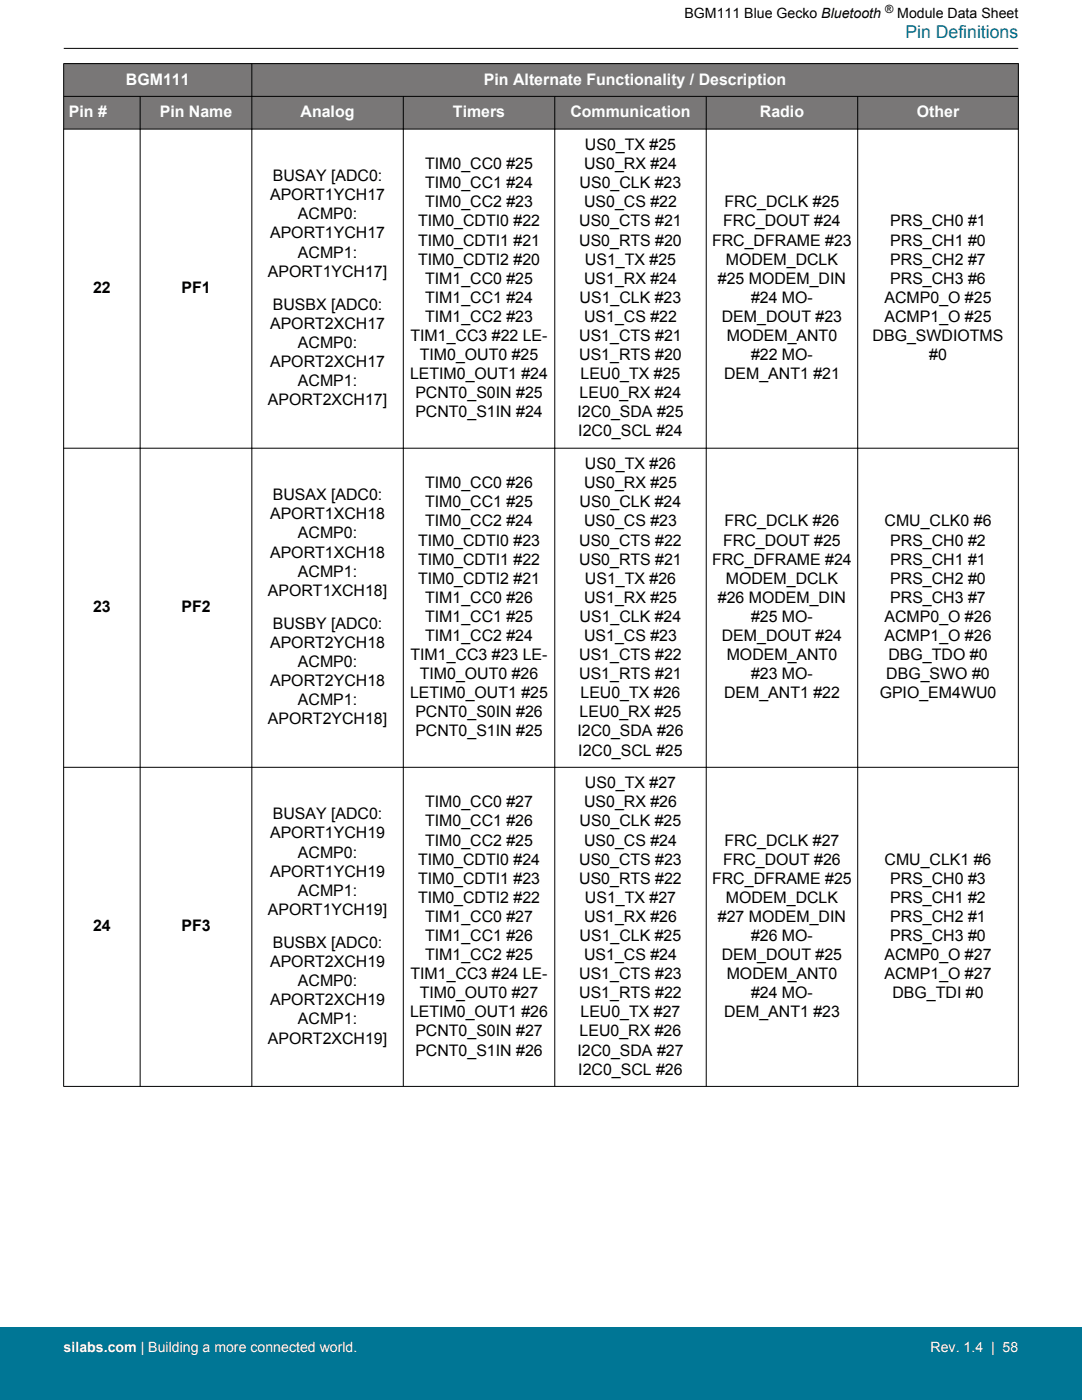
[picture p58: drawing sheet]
<svg xmlns="http://www.w3.org/2000/svg" width="216mm" height="279mm" viewBox="0 0 216 279" stroke-linecap="round" stroke-linejoin="round" font-family="sans-serif">
<defs><g id="words">
<text font-size="3.5" fill="#007695" x="180.6" y="7.5">Pin Definitions</text>
<g font-size="3.2" fill="#fff">
<text x="25.1" y="16.9">BGM111</text>
<text x="96.6" y="16.9">Pin Alternate Functionality / Description</text>
<text x="13.7" y="23.4">Pin #</text>
<text x="31.9" y="23.4">Pin Name</text>
<text x="60" y="23.4">Analog</text>
<text x="90.4" y="23.4">Timers</text>
<text x="113.8" y="23.4">Communication</text>
<text x="151.6" y="23.4">Radio</text>
<text x="182.9" y="23.4">Other</text>
</g>
<g font-size="3.2">
<text x="116.7" y="29.9">US0_TX #25</text>
<text x="84.8" y="33.8">TIM0_CC0 #25</text>
<text x="116.5" y="33.8">US0_RX #24</text>
<text x="53.9" y="40">APORT1YCH17</text>
<text x="54.4" y="36.2">BUSAY [ADC0:</text>
<text x="84.8" y="37.6">TIM0_CC1 #24</text>
<text x="84.8" y="41.4">TIM0_CC2 #23</text>
<text x="115.7" y="37.6">US0_CLK #23</text>
<text x="116.5" y="41.4">US0_CS #22</text>
<text x="144.6" y="41.4">FRC_DCLK #25</text>
<text x="53.9" y="47.6">APORT1YCH17</text>
<text x="59.5" y="43.8">ACMP0:</text>
<text x="83.4" y="45.2">TIM0_CDTI0 #22</text>
<text x="115.6" y="45.2">US0_CTS #21</text>
<text x="144.3" y="45.2">FRC_DOUT #24</text>
<text x="177.6" y="45.2">PRS_CH0 #1</text>
<text x="59.5" y="51.4">ACMP1:</text>
<text x="83.4" y="49">TIM0_CDTI1 #21</text>
<text x="83.4" y="52.8">TIM0_CDTI2 #20</text>
<text x="115.6" y="49">US0_RTS #20</text>
<text x="116.7" y="52.8">US1_TX #25</text>
<text x="142.1" y="49">FRC_DFRAME #23</text>
<text x="144.8" y="52.8">MODEM_DCLK</text>
<text x="177.6" y="49">PRS_CH1 #0</text>
<text x="177.6" y="52.8">PRS_CH2 #7</text>
<text x="18.6" y="58.5">22</text>
<text x="36.2" y="58.5">PF1</text>
<text x="53.5" y="55.2">APORT1YCH17]</text>
<text x="84.8" y="56.6">TIM1_CC0 #25</text>
<text x="116.5" y="56.6">US1_RX #24</text>
<text x="143.2" y="56.6">#25 MODEM_DIN</text>
<text x="177.6" y="56.6">PRS_CH3 #6</text>
<text x="53.9" y="65.6">APORT2XCH17</text>
<text x="54.4" y="61.8">BUSBX [ADC0:</text>
<text x="84.8" y="60.4">TIM1_CC1 #24</text>
<text x="84.8" y="64.2">TIM1_CC2 #23</text>
<text x="115.7" y="60.4">US1_CLK #23</text>
<text x="116.5" y="64.2">US1_CS #22</text>
<text x="144" y="64.2">DEM_DOUT #23</text>
<text x="149.9" y="60.4">#24 MO-</text>
<text x="176.5" y="60.4">ACMP0_O #25</text>
<text x="176.5" y="64.2">ACMP1_O #25</text>
<text x="59.5" y="69.5">ACMP0:</text>
<text x="81.9" y="68">TIM1_CC3 #22 LE-</text>
<text x="83.8" y="71.9">TIM0_OUT0 #25</text>
<text x="115.6" y="68">US1_CTS #21</text>
<text x="115.6" y="71.9">US1_RTS #20</text>
<text x="145" y="68">MODEM_ANT0</text>
<text x="149.9" y="71.9">#22 MO-</text>
<text x="174.1" y="68">DBG_SWDIOTMS</text>
<text x="185.4" y="71.9">#0</text>
<text x="53.9" y="73.3">APORT2XCH17</text>
<text x="59.5" y="77.1">ACMP1:</text>
<text x="81.8" y="75.7">LETIM0_OUT1 #24</text>
<text x="115.8" y="75.7">LEU0_TX #25</text>
<text x="144.5" y="75.7">DEM_ANT1 #21</text>
<text x="53.5" y="80.9">APORT2XCH17]</text>
<text x="82.9" y="79.5">PCNT0_S0IN #25</text>
<text x="82.9" y="83.3">PCNT0_S1IN #24</text>
<text x="115.2" y="83.3">I2C0_SDA #25</text>
<text x="115.7" y="79.5">LEU0_RX #24</text>
<text x="115.4" y="87.1">I2C0_SCL #24</text>
<text x="116.7" y="93.6">US0_TX #26</text>
<text x="54.4" y="99.8">BUSAX [ADC0:</text>
<text x="84.8" y="97.4">TIM0_CC0 #26</text>
<text x="84.8" y="101.3">TIM0_CC1 #25</text>
<text x="115.7" y="101.3">US0_CLK #24</text>
<text x="116.5" y="97.4">US0_RX #25</text>
<text x="53.9" y="103.6">APORT1XCH18</text>
<text x="59.5" y="107.5">ACMP0:</text>
<text x="84.8" y="105.1">TIM0_CC2 #24</text>
<text x="116.5" y="105.1">US0_CS #23</text>
<text x="144.6" y="105.1">FRC_DCLK #26</text>
<text x="176.5" y="105.1">CMU_CLK0 #6</text>
<text x="53.9" y="111.3">APORT1XCH18</text>
<text x="83.4" y="108.9">TIM0_CDTI0 #23</text>
<text x="83.4" y="112.7">TIM0_CDTI1 #22</text>
<text x="115.6" y="108.9">US0_CTS #22</text>
<text x="115.6" y="112.7">US0_RTS #21</text>
<text x="142.1" y="112.7">FRC_DFRAME #24</text>
<text x="144.3" y="108.9">FRC_DOUT #25</text>
<text x="177.6" y="108.9">PRS_CH0 #2</text>
<text x="177.6" y="112.7">PRS_CH1 #1</text>
<text x="53.5" y="118.9">APORT1XCH18]</text>
<text x="59.5" y="115.1">ACMP1:</text>
<text x="83.4" y="116.5">TIM0_CDTI2 #21</text>
<text x="116.7" y="116.5">US1_TX #26</text>
<text x="144.8" y="116.5">MODEM_DCLK</text>
<text x="177.6" y="116.5">PRS_CH2 #0</text>
<text x="18.6" y="122.2">23</text>
<text x="36.2" y="122.2">PF2</text>
<text x="54.4" y="125.5">BUSBY [ADC0:</text>
<text x="84.8" y="120.3">TIM1_CC0 #26</text>
<text x="84.8" y="124.1">TIM1_CC1 #25</text>
<text x="115.7" y="124.1">US1_CLK #24</text>
<text x="116.5" y="120.3">US1_RX #25</text>
<text x="143.2" y="120.3">#26 MODEM_DIN</text>
<text x="149.9" y="124.1">#25 MO-</text>
<text x="176.5" y="124.1">ACMP0_O #26</text>
<text x="177.6" y="120.3">PRS_CH3 #7</text>
<text x="53.9" y="129.3">APORT2YCH18</text>
<text x="81.9" y="131.7">TIM1_CC3 #23 LE-</text>
<text x="84.8" y="127.9">TIM1_CC2 #24</text>
<text x="115.6" y="131.7">US1_CTS #22</text>
<text x="116.5" y="127.9">US1_CS #23</text>
<text x="144" y="127.9">DEM_DOUT #24</text>
<text x="145" y="131.7">MODEM_ANT0</text>
<text x="176.5" y="127.9">ACMP1_O #26</text>
<text x="177.3" y="131.7">DBG_TDO #0</text>
<text x="53.9" y="137">APORT2YCH18</text>
<text x="59.5" y="133.1">ACMP0:</text>
<text x="83.8" y="135.5">TIM0_OUT0 #26</text>
<text x="115.6" y="135.5">US1_RTS #21</text>
<text x="149.9" y="135.5">#23 MO-</text>
<text x="176.8" y="135.5">DBG_SWO #0</text>
<text x="59.5" y="140.8">ACMP1:</text>
<text x="81.8" y="139.4">LETIM0_OUT1 #25</text>
<text x="82.9" y="143.2">PCNT0_S0IN #26</text>
<text x="115.7" y="143.2">LEU0_RX #25</text>
<text x="115.8" y="139.4">LEU0_TX #26</text>
<text x="144.5" y="139.4">DEM_ANT1 #22</text>
<text x="175.5" y="139.4">GPIO_EM4WU0</text>
<text x="53.5" y="144.6">APORT2YCH18]</text>
<text x="82.9" y="147">PCNT0_S1IN #25</text>
<text x="115.2" y="147">I2C0_SDA #26</text>
<text x="115.4" y="150.8">I2C0_SCL #25</text>
<text x="84.8" y="161.1">TIM0_CC0 #27</text>
<text x="116.5" y="161.1">US0_RX #26</text>
<text x="116.7" y="157.3">US0_TX #27</text>
<text x="53.9" y="167.3">APORT1YCH19</text>
<text x="54.4" y="163.5">BUSAY [ADC0:</text>
<text x="84.8" y="164.9">TIM0_CC1 #26</text>
<text x="115.7" y="164.9">US0_CLK #25</text>
<text x="59.5" y="171.1">ACMP0:</text>
<text x="83.4" y="172.6">TIM0_CDTI0 #24</text>
<text x="84.8" y="168.7">TIM0_CC2 #25</text>
<text x="115.6" y="172.6">US0_CTS #23</text>
<text x="116.5" y="168.7">US0_CS #24</text>
<text x="144.3" y="172.6">FRC_DOUT #26</text>
<text x="144.6" y="168.7">FRC_DCLK #27</text>
<text x="176.5" y="172.6">CMU_CLK1 #6</text>
<text x="53.9" y="175">APORT1YCH19</text>
<text x="59.5" y="178.8">ACMP1:</text>
<text x="83.4" y="176.4">TIM0_CDTI1 #23</text>
<text x="115.6" y="176.4">US0_RTS #22</text>
<text x="142.1" y="176.4">FRC_DFRAME #25</text>
<text x="177.6" y="176.4">PRS_CH0 #3</text>
<text x="18.6" y="185.9">24</text>
<text x="36.2" y="185.9">PF3</text>
<text x="53.5" y="182.6">APORT1YCH19]</text>
<text x="83.4" y="180.2">TIM0_CDTI2 #22</text>
<text x="84.8" y="184">TIM1_CC0 #27</text>
<text x="116.5" y="184">US1_RX #26</text>
<text x="116.7" y="180.2">US1_TX #27</text>
<text x="143.2" y="184">#27 MODEM_DIN</text>
<text x="144.8" y="180.2">MODEM_DCLK</text>
<text x="177.6" y="180.2">PRS_CH1 #2</text>
<text x="177.6" y="184">PRS_CH2 #1</text>
<text x="54.4" y="189.2">BUSBX [ADC0:</text>
<text x="84.8" y="187.8">TIM1_CC1 #26</text>
<text x="84.8" y="191.6">TIM1_CC2 #25</text>
<text x="115.7" y="187.8">US1_CLK #25</text>
<text x="116.5" y="191.6">US1_CS #24</text>
<text x="144" y="191.6">DEM_DOUT #25</text>
<text x="149.9" y="187.8">#26 MO-</text>
<text x="176.5" y="191.6">ACMP0_O #27</text>
<text x="177.6" y="187.8">PRS_CH3 #0</text>
<text x="53.9" y="193">APORT2XCH19</text>
<text x="59.5" y="196.8">ACMP0:</text>
<text x="81.9" y="195.4">TIM1_CC3 #24 LE-</text>
<text x="115.6" y="195.4">US1_CTS #23</text>
<text x="145" y="195.4">MODEM_ANT0</text>
<text x="176.5" y="195.4">ACMP1_O #27</text>
<text x="53.9" y="200.6">APORT2XCH19</text>
<text x="81.8" y="203">LETIM0_OUT1 #26</text>
<text x="83.8" y="199.2">TIM0_OUT0 #27</text>
<text x="115.6" y="199.2">US1_RTS #22</text>
<text x="115.8" y="203">LEU0_TX #27</text>
<text x="144.5" y="203">DEM_ANT1 #23</text>
<text x="149.9" y="199.2">#24 MO-</text>
<text x="178.1" y="199.2">DBG_TDI #0</text>
<text x="53.5" y="208.3">APORT2XCH19]</text>
<text x="59.5" y="204.4">ACMP1:</text>
<text x="82.9" y="206.8">PCNT0_S0IN #27</text>
<text x="115.7" y="206.8">LEU0_RX #26</text>
<text x="82.9" y="210.7">PCNT0_S1IN #26</text>
<text x="115.2" y="210.7">I2C0_SDA #27</text>
<text x="115.4" y="214.5">I2C0_SCL #26</text>
</g>
<g font-size="2.8">
<text x="136.6" y="3.5">BGM111 Blue Gecko Bluetooth</text>
<text x="179" y="3.5">Module Data Sheet</text>
</g>
<g font-size="2.8" fill="#fff">
<text x="12.7" y="269.9">silabs.com | Building a more connected world.</text>
<text x="185.7" y="269.9">Rev. 1.4 | 58</text>
</g>
<text font-size="2.3" x="176.6" y="2.6">®</text>
</g></defs>
<g fill="#797777">
<path d="M12.7 12.7h190.5v13.1h-190.5z" fill-rule="evenodd"/>
<path d="M12.7 12.7h190.5v6.5h-190.5z" fill-rule="evenodd"/>
<path d="M12.7 19.2h190.5v6.6h-190.5z" fill-rule="evenodd"/>
</g>
<g fill="none" stroke="#000" stroke-width=".2">
<path d="M12.7 12.7h190.5M12.7 19.2h190.5M12.7 12.7v204.2M12.7 9.7h190.5M28 19.2v197.7M50.3 12.7v204.2M80.5 19.2v197.7M110.7 19.2v197.7M140.9 19.2v197.7M171.1 19.2v197.7M203.2 12.7v204.2M12.7 25.8h190.5"/>
<path d="M12.7 89.4h190.5M12.7 153.1h190.5M12.7 216.8h190.5"/>
</g>
<path d="M0 264.9h215.9v14.5h-215.9z" fill="#007695"/>
<use href="#words"/>
</svg>
